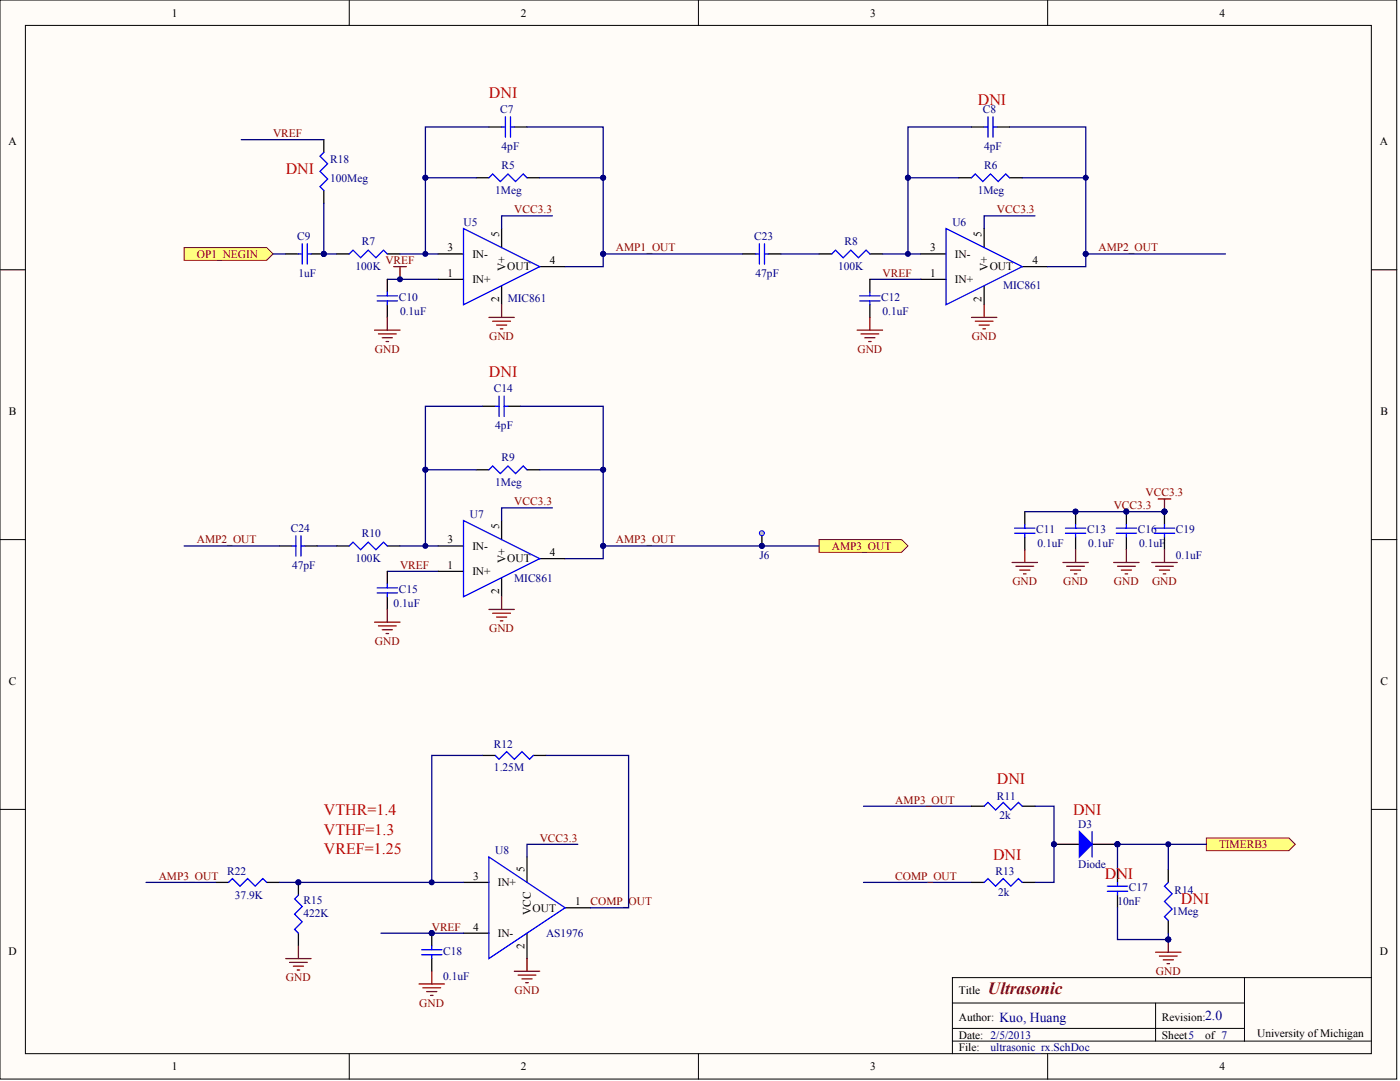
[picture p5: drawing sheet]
<svg xmlns="http://www.w3.org/2000/svg" width="466mm" height="359mm" viewBox="0 0 466 359" stroke-linecap="round" stroke-linejoin="round" font-family="sans-serif">
<defs><g id="words">
<text font-size="5.7" fill="#800000" x="328.6" y="330.6">Ultrasonic</text>
<g font-size="5.3" fill="#f00">
<text x="162.6" y="32.6">DNI</text>
<text x="325.2" y="34.8">DNI</text>
<text x="95" y="58">DNI</text>
<text x="162.6" y="125.5">DNI</text>
<text x="331.6" y="260.6">DNI</text>
<text x="107.7" y="271.2">VTHR=1.4</text>
<text x="356.9" y="271.2">DNI</text>
<text x="107.7" y="277.5">VTHF=1.3</text>
<text x="107.7" y="283.9">VREF=1.25</text>
<text x="330.3" y="286">DNI</text>
<text x="367.5" y="292.3">DNI</text>
<text x="392.8" y="300.7">DNI</text>
</g>
<g font-size="4.6" fill="#000080">
<text x="332.4" y="339.8">Kuo, Huang</text>
<text x="400.8" y="339.3">2.0</text>
</g>
<g font-size="3.8">
<text x="57.1" y="5.5">1</text>
<text x="173.3" y="5.5">2</text>
<text x="289.4" y="5.5">3</text>
<text x="405.6" y="5.5">4</text>
<text x="2.8" y="48.3">A</text>
<text x="459" y="48.3">A</text>
<text x="148.9" y="83.6">3</text>
<text x="166" y="79" transform="rotate(-90 166 79)">5</text>
<text x="309.4" y="83.6">3</text>
<text x="326.5" y="79" transform="rotate(-90 326.5 79)">5</text>
<text x="157.1" y="85.7">IN-</text>
<text x="168.7" y="89.9">OUT</text>
<text x="182.9" y="87.8">4</text>
<text x="317.6" y="85.7">IN-</text>
<text x="329.2" y="89.9">OUT</text>
<text x="343.4" y="87.8">4</text>
<text x="148.9" y="92">1</text>
<text x="157.1" y="94.2">IN+</text>
<text x="168.1" y="90.2" transform="rotate(-90 168.1 90.2)">V+</text>
<text x="309.4" y="92">1</text>
<text x="317.6" y="94.2">IN+</text>
<text x="328.6" y="90.2" transform="rotate(-90 328.6 90.2)">V+</text>
<text x="166" y="100.3" transform="rotate(-90 166 100.3)">2</text>
<text x="326.5" y="100.3" transform="rotate(-90 326.5 100.3)">2</text>
<text x="3" y="138">B</text>
<text x="459.1" y="138">B</text>
<text x="166" y="176.1" transform="rotate(-90 166 176.1)">5</text>
<text x="148.9" y="180.7">3</text>
<text x="157.1" y="182.8">IN-</text>
<text x="182.9" y="184.9">4</text>
<text x="148.9" y="189.2">1</text>
<text x="157.1" y="191.3">IN+</text>
<text x="168.1" y="187.3" transform="rotate(-90 168.1 187.3)">V+</text>
<text x="168.7" y="187">OUT</text>
<text x="166" y="197.4" transform="rotate(-90 166 197.4)">2</text>
<text x="3" y="227.7">C</text>
<text x="459.1" y="227.7">C</text>
<text x="157.3" y="292.6">3</text>
<text x="174.4" y="290.1" transform="rotate(-90 174.4 290.1)">5</text>
<text x="165.6" y="294.7">IN+</text>
<text x="176.6" y="304.2" transform="rotate(-90 176.6 304.2)">VCC</text>
<text x="177.1" y="303.1">OUT</text>
<text x="191.3" y="301">1</text>
<text x="157.3" y="309.5">4</text>
<text x="165.6" y="311.6">IN-</text>
<text x="2.8" y="317.4">D</text>
<text x="174.4" y="315.6" transform="rotate(-90 174.4 315.6)">2</text>
<text x="459" y="317.4">D</text>
<text x="318.9" y="330.6">Title</text>
<text x="318.9" y="339.5">Author:</text>
<text x="386.5" y="339.5">Revision:</text>
<text x="318.9" y="345.4">Date: 2/5/2013</text>
<text x="386.5" y="345.4">Sheet5</text>
<text x="400.8" y="345.4">of 7</text>
<text x="418.2" y="344.9">University ofMichigan</text>
<text x="318.9" y="349.6">File:</text>
<text x="57.1" y="355.9">1</text>
<text x="173.3" y="355.9">2</text>
<text x="289.4" y="355.9">3</text>
<text x="405.6" y="355.9">4</text>
</g>
<g font-size="3.8" fill="#000080">
<text x="166.4" y="37.6">C7</text>
<text x="326.9" y="37.6">C8</text>
<text x="166.8" y="49.8">4pF</text>
<text x="327.3" y="49.8">4pF</text>
<text x="109.8" y="54">R18</text>
<text x="166.8" y="56.2">R5</text>
<text x="327.3" y="56.2">R6</text>
<text x="109.8" y="60.4">100Meg</text>
<text x="164.7" y="64.6">1Meg</text>
<text x="325.2" y="64.6">1Meg</text>
<text x="154.2" y="75.2">U5</text>
<text x="316.8" y="75.2">U6</text>
<text x="98.8" y="79.8">C9</text>
<text x="120.4" y="81.5">R7</text>
<text x="250.9" y="79.8">C23</text>
<text x="280.9" y="81.5">R8</text>
<text x="118.3" y="89.9">100K</text>
<text x="278.8" y="89.9">100K</text>
<text x="99.3" y="92">1uF</text>
<text x="251.3" y="92">47pF</text>
<text x="132.6" y="100.1">C10</text>
<text x="169" y="100.5">MIC861</text>
<text x="293.1" y="100.1">C12</text>
<text x="333.7" y="96.3">MIC861</text>
<text x="133.1" y="104.7">0.1uF</text>
<text x="293.6" y="104.7">0.1uF</text>
<text x="164.3" y="130.5">C14</text>
<text x="164.7" y="142.7">4pF</text>
<text x="166.8" y="153.3">R9</text>
<text x="164.7" y="161.7">1Meg</text>
<text x="156.3" y="172.3">U7</text>
<text x="96.7" y="176.9">C24</text>
<text x="120.4" y="178.6">R10</text>
<text x="344.7" y="177.3">C11</text>
<text x="361.6" y="177.3">C13</text>
<text x="378.5" y="177.3">C16</text>
<text x="391.1" y="177.3">C19</text>
<text x="252.6" y="185.8">J6</text>
<text x="345.1" y="182">0.1uF</text>
<text x="362" y="182">0.1uF</text>
<text x="378.9" y="182">0.1uF</text>
<text x="391.1" y="185.8">0.1uF</text>
<text x="97.1" y="189.2">47pF</text>
<text x="118.3" y="187">100K</text>
<text x="132.6" y="197.2">C15</text>
<text x="171.1" y="193.4">MIC861</text>
<text x="130.9" y="201.8">0.1uF</text>
<text x="164.3" y="248.7">R12</text>
<text x="164.3" y="256.3">1.25M</text>
<text x="331.6" y="266">R11</text>
<text x="332.4" y="272.3">2k</text>
<text x="358.6" y="275.3">D3</text>
<text x="164.7" y="284.1">U8</text>
<text x="75.6" y="290.9">R22</text>
<text x="331.2" y="290.9">R13</text>
<text x="358.6" y="288.8">Diode</text>
<text x="78.1" y="298.9">37.9K</text>
<text x="332" y="298.1">2k</text>
<text x="375.5" y="296.4">C17</text>
<text x="390.7" y="297.2">R14</text>
<text x="101" y="304.8">422K</text>
<text x="101" y="300.6">R15</text>
<text x="371.7" y="301">10nF</text>
<text x="389.9" y="304.4">1Meg</text>
<text x="181.6" y="311.6">AS1976</text>
<text x="147.4" y="317.5">C18</text>
<text x="147.4" y="325.9">0.1uF</text>
<text x="329.5" y="349.6">ultrasonic_rx.SchDoc</text>
</g>
<g font-size="3.8" fill="#800000">
<text x="90.8" y="45.6">VREF</text>
<text x="171.1" y="70.9">VCC3.3</text>
<text x="331.6" y="70.9">VCC3.3</text>
<text x="204.9" y="83.6">AMP1_OUT</text>
<text x="365.4" y="83.6">AMP2_OUT</text>
<text x="65.5" y="85.7">OP1_NEGIN</text>
<text x="128.2" y="87.8">VREF</text>
<text x="293.6" y="92">VREF</text>
<text x="162.7" y="113.2">GND</text>
<text x="323.2" y="113.2">GND</text>
<text x="124.7" y="117.4">GND</text>
<text x="285.2" y="117.4">GND</text>
<text x="381" y="165.1">VCC3.3</text>
<text x="171.1" y="168">VCC3.3</text>
<text x="370.4" y="169.3">VCC3.3</text>
<text x="65.5" y="180.7">AMP2_OUT</text>
<text x="204.9" y="180.7">AMP3_OUT</text>
<text x="276.7" y="182.8">AMP3_OUT</text>
<text x="133.1" y="189.2">VREF</text>
<text x="336.7" y="194.6">GND</text>
<text x="353.6" y="194.6">GND</text>
<text x="370.5" y="194.6">GND</text>
<text x="383.2" y="194.6">GND</text>
<text x="124.7" y="214.5">GND</text>
<text x="162.7" y="210.3">GND</text>
<text x="297.8" y="267.3">AMP3_OUT</text>
<text x="179.5" y="279.9">VCC3.3</text>
<text x="405.5" y="282">TIMERB3</text>
<text x="52.8" y="292.6">AMP3_OUT</text>
<text x="297.8" y="292.6">COMP_OUT</text>
<text x="196.4" y="301">COMP_OUT</text>
<text x="143.6" y="309.5">VREF</text>
<text x="95.1" y="326.4">GND</text>
<text x="384.5" y="324.3">GND</text>
<text x="139.5" y="334.8">GND</text>
<text x="171.2" y="330.6">GND</text>
</g>
</g></defs>
<g fill="#fffcf8" stroke="#000" stroke-width=".33">
<path d="M0 0h464.6v358.8h-464.6z"/>
<path d="M8.4 8.5h447.7v341.9h-447.7z"/>
</g>
<g fill="none" stroke="#000" stroke-width=".33">
<path d="M116.2 0v8.5M232.3 0v8.5M348.5 0v8.5M0 89.7h8.4M456.2 89.7h8.4M0 179.4h8.4M456.2 179.4h8.4M0 269.2h8.4M456.2 269.2h8.4M316.8 333.5h97.1M384.4 333.5v12.7M413.9 325.1h-97.1v25.3"/>
<path d="M456.2 325.1h-42.3v21.1M116.2 350.4v8.5M232.3 350.4v8.5M316.8 346.2h139.4M316.8 342h97.1M348.5 350.4v8.5"/>
</g>
<g fill="none" stroke="#000" stroke-width=".42">
<path d="M158.4 59.1h4.2M175.3 59.1h4.2M318.9 59.1h4.2M335.8 59.1h4.2M166.8 76v6.3M327.3 76v6.3M95 84.4h4.3M103.5 84.4h4.2M111.9 84.4h4.3M128.8 84.4h4.3M128.8 92.9v4.2M145.7 92.9h8.5"/>
<path d="M145.7 84.4h8.5M166.8 95v6.3M179.5 88.7h8.5M272.4 84.4h4.3M289.3 84.4h4.3M289.3 92.9v4.2M306.2 92.9h8.5M306.2 84.4h8.5M327.3 95v6.3M340 88.7h8.5M128.8 101.3v4.3M289.3 101.3v4.3"/>
<path d="M158.4 156.2h4.2M175.3 156.2h4.2M166.8 173.1v6.3M340.9 170.2v4.2M340.9 178.6v4.2M357.8 170.2v4.2M357.8 178.6v4.2M374.7 170.2v4.2M374.7 178.6v4.2M387.3 170.2v4.2M387.3 178.6v4.2M111.9 181.6h4.3"/>
<path d="M128.8 190v4.2M128.8 198.4v4.3M128.8 181.6h4.3M145.7 190h8.5M145.7 181.6h8.5M166.8 192.1v6.3M179.5 185.8h8.5M323.1 268.1h4.2M340 268.1h4.2M154.2 293.4h8.4M175.3 285v8.4M323.1 293.4h4.2"/>
<path d="M340 293.4h4.2M143.6 310.3v4.2M143.6 318.8v4.2M154.2 310.3h8.4M175.3 310.3v8.5M188 301.9h8.4"/>
</g>
<g fill="none" stroke="#00f" stroke-width=".42">
<path d="M162.6 59.1l1.3-1.3 2.5 2.6 2.6-2.6 2.5 2.6 2.5-2.6 1.3 1.3M323.1 59.1l1.3-1.3 2.5 2.6 2.6-2.6 2.5 2.6 2.5-2.6 1.3 1.3M154.2 76l25.3 12.7-25.3 12.6zM314.7 76l25.3 12.7-25.3 12.6zM99.3 84.4h1.2M100.5 81.1v6.7M102.2 81.1v6.7M102.2 84.4h1.3M116.2 84.4l1.2-1.2 2.6 2.5 2.5-2.5 2.5 2.5 2.6-2.5 1.2 1.2M125.4 98.4h6.8M128.8 97.1v1.3M276.7 84.4l1.2-1.2 2.6 2.5 2.5-2.5 2.5 2.5 2.6-2.5 1.2 1.2"/>
<path d="M286 98.4h6.7M289.3 97.1v1.3M125.4 100.1h6.8M128.8 100.1v1.2M286 100.1h6.7M289.3 100.1v1.2M162.6 156.2l1.3-1.2 2.5 2.5 2.6-2.5 2.5 2.5 2.5-2.5 1.3 1.2M154.2 173.1l25.3 12.7-25.3 12.6zM337.5 175.6h6.7M337.5 177.3h6.7M340.9 174.4v1.2M340.9 177.3v1.3"/>
<path d="M354.4 175.6h6.7M354.4 177.3h6.7M357.8 174.4v1.2M357.8 177.3v1.3M371.3 175.6h6.7M371.3 177.3h6.7M374.7 174.4v1.2M374.7 177.3v1.3M383.9 175.6h6.8M383.9 177.3h6.8M387.3 174.4v1.2M387.3 177.3v1.3"/>
<path d="M116.2 181.6l1.2-1.3 2.6 2.5 2.5-2.5 2.5 2.5 2.6-2.5 1.2 1.3M125.4 195.5h6.8M125.4 197.2h6.8M128.8 194.2v1.3M128.8 197.2v1.2M327.3 268.1l1.3-1.3 2.6 2.6 2.5-2.6 2.5 2.6 2.6-2.6 1.2 1.3M162.6 285l25.4 16.9-25.4 16.9zM327.3 293.4l1.3-1.2 2.6 2.5 2.5-2.5 2.5 2.5 2.6-2.5 1.2 1.2M140.2 315.8h6.8M140.2 317.5h6.8M143.6 314.5v1.3M143.6 317.5v1.3"/>
</g>
<path d="M335.8 42.2h25.3v42.2h46.5M128.8 92.9h16.9M133.1 84.4h12.6M289.3 92.9h16.9M293.6 84.4h12.6M128.8 190h16.9M133.1 181.6h12.6M287.2 268.1h35.9M344.2 268.1h6.4v25.3h-6.4M287.2 293.4h35.9" fill="none" stroke="#000080" stroke-width=".42"/>
<g fill="none" stroke="#800000" stroke-width=".42">
<path d="M130.9 88.7h4.3M133.1 88.7v4.2M124.6 109.8h8.5M125.9 111h5.9M127.1 112.3h3.4M128.4 113.6h.8M128.8 105.6v4.2M162.6 105.6h8.5M163.9 106.8h5.9M165.2 108.1h3.3M166.4 109.4h.9M166.8 101.3v4.3"/>
<path d="M285.1 109.8h8.5M286.4 111h5.9M287.6 112.3h3.4M288.9 113.6h.9M289.3 105.6v4.2M323.1 105.6h8.5M324.4 106.8h5.9M325.7 108.1h3.3M326.9 109.4h.9M327.3 101.3v4.3M385.2 165.9h4.2M387.3 165.9v4.3"/>
<path d="M166.8 198.4v4.3M336.6 187h8.5M337.9 188.3h5.9M339.2 189.6h3.4M340.4 190.8h.9M340.9 182.8v4.2M353.5 187h8.5M354.8 188.3h5.9M356.1 189.6h3.3M357.3 190.8h.9M357.8 182.8v4.2M370.4 187h8.5"/>
<path d="M371.7 188.3h5.9M373 189.6h3.3M374.2 190.8h.9M374.7 182.8v4.2M383.1 187h8.5M384.4 188.3h5.9M385.6 189.6h3.4M386.9 190.8h.8M387.3 182.8v4.2M124.6 206.9h8.5M125.9 208.2h5.9M127.1 209.4h3.4"/>
<path d="M128.4 210.7h.8M128.8 202.7v4.2M162.6 202.7h8.5M163.9 203.9h5.9M165.2 205.2h3.3M166.4 206.5h.9M175.3 318.8v4.2M139.4 327.2h8.4M140.7 328.5h5.9M141.9 329.7h3.4M143.2 331h.8M143.6 323v4.2"/>
<path d="M171.1 323h8.4M172.3 324.3h5.9M173.6 325.5h3.4M174.9 326.8h.8"/>
</g>
<g fill="#000080" stroke="#000080" stroke-width=".33">
<circle cx="133" cy="92.9" r=".82"/>
<circle cx="387.3" cy="170.1" r=".82"/>
<circle cx="357.7" cy="170.1" r=".82"/>
<circle cx="107.7" cy="84.4" r=".82"/>
<circle cx="361.1" cy="84.4" r=".82"/>
<circle cx="374.6" cy="170.1" r=".82"/>
<circle cx="143.6" cy="310.3" r=".82"/>
</g>
<g fill="#ffff80" stroke="#800000" stroke-width=".33">
<path d="M401.3 278.7h27.4l2.1 2.1-2.1 2.1h-27.4z" fill-rule="evenodd"/>
<path d="M61.2 82.3h27.5l2.1 2.1-2.1 2.2h-27.5z" fill-rule="evenodd"/>
</g>
<path d="M253.4 177.3v4.3M160.5 251.2h4.2M177.4 251.2h4.2M99.3 293.4v4.3M99.3 310.3v4.2" fill="none" stroke="#000" stroke-width=".42"/>
<g fill="#000080" stroke="#000080" stroke-width=".33">
<circle cx="99.2" cy="293.4" r=".82"/>
<circle cx="253.4" cy="181.5" r=".82"/>
</g>
<path d="M164.7 251.2l1.3 1.3 2.5-2.5 2.6 2.5 2.5-2.5 2.5 2.5 1.3-1.3M99.3 297.7l-1.3 1.2 2.5 2.6-2.5 2.5 2.5 2.5-2.5 2.6 1.3 1.2" fill="none" stroke="#00f" stroke-width=".42"/>
<circle cx="253.4" cy="177.3" r=".82" fill="#c0c0c0" stroke="#00f" stroke-width=".33"/>
<g fill="#000080" stroke="#000080" stroke-width=".33">
<circle cx="253.4" cy="181.5" r=".82"/>
<circle cx="388.6" cy="312.4" r=".82"/>
<circle cx="387.3" cy="170.1" r=".82"/>
<circle cx="141.5" cy="84.4" r=".82"/>
<circle cx="141.5" cy="59.1" r=".82"/>
<circle cx="200.6" cy="59.1" r=".82"/>
<circle cx="141.5" cy="181.5" r=".82"/>
<circle cx="141.5" cy="156.2" r=".82"/>
<circle cx="200.6" cy="156.2" r=".82"/>
<circle cx="302" cy="84.4" r=".82"/>
<circle cx="302" cy="59.1" r=".82"/>
<circle cx="200.6" cy="84.4" r=".82"/>
<circle cx="361.1" cy="59.1" r=".82"/>
</g>
<path d="M162.6 42.2h4.2M171.1 42.2h4.2M323.1 42.2h4.2M331.6 42.2h4.2M160.5 135.1h4.2M169 135.1h4.2M371.7 289.2v4.2M371.7 297.7v4.2M388.6 289.2v4.2M388.6 306.1v4.2" fill="none" stroke="#000" stroke-width=".42"/>
<g fill="none" stroke="#00f" stroke-width=".42">
<path d="M168.1 38.8v6.8M169.8 38.8v6.8M328.6 38.8v6.8M330.3 38.8v6.8M166.8 42.2h1.3M169.8 42.2h1.3M327.3 42.2h1.3M330.3 42.2h1.3M164.7 135.1h1.3M166 131.7v6.8M167.7 131.7v6.8M167.7 135.1h1.3"/>
<path d="M368.3 296.4h6.8M368.3 294.7h6.8M371.7 293.4v1.3M371.7 296.4v1.3M388.6 293.4l-1.3 1.3 2.6 2.5-2.6 2.6 2.6 2.5-2.6 2.5 1.3 1.3"/>
</g>
<path d="M384.4 316.7h8.4M385.6 317.9h6M386.9 319.2h3.4M388.6 312.4v4.3M388.2 320.5h.8" fill="none" stroke="#800000" stroke-width=".42"/>
<path d="M158.4 59.1h-16.9v25.3M162.6 42.2h-21.1v16.9M175.3 42.2h25.3v16.9h-21.1M200.6 59.1v25.3h46.5M318.9 59.1h-16.9v25.3M323.1 42.2h-21.1v16.9M340 59.1h21.1M90.8 84.4h4.2M160.5 135.1h-19v21.1M173.2 135.1h27.4v21.1h-21.1M158.4 156.2h-16.9v25.4M340.9 170.2h46.4" fill="none" stroke="#000080" stroke-width=".42"/>
<path d="M272.4 179.4h27.5l2.1 2.2-2.1 2.1h-27.5z" fill-rule="evenodd" fill="#ffff80" stroke="#800000" stroke-width=".33"/>
<path d="M95 318.8h8.5M99.3 314.5v4.3M96.3 320h5.9M97.6 321.3h3.4M98.8 322.6h.9" fill="none" stroke="#800000" stroke-width=".42"/>
<path d="M107.7 46.4v4.3M107.7 63.3v4.3M247.1 84.4h4.2M255.5 84.4h4.3M92.9 181.6h4.2M101.4 181.6h4.2M71.8 293.4h4.2M88.7 293.4h4.2M350.6 280.8h8.4M363.3 280.8h8.4" fill="none" stroke="#000" stroke-width=".42"/>
<g fill="#000080" stroke="#000080" stroke-width=".33">
<circle cx="350.6" cy="280.8" r=".82"/>
<circle cx="371.7" cy="280.8" r=".82"/>
<circle cx="388.6" cy="280.8" r=".82"/>
<circle cx="388.6" cy="312.4" r=".82"/>
<circle cx="107.7" cy="84.4" r=".82"/>
<circle cx="143.6" cy="293.4" r=".82"/>
<circle cx="200.6" cy="84.4" r=".82"/>
<circle cx="361.1" cy="84.4" r=".82"/>
<circle cx="200.6" cy="181.5" r=".82"/>
<circle cx="200.6" cy="156.2" r=".82"/>
</g>
<path d="M359 276.6l4.3 4.2-4.3 4.2z" fill="#00f" stroke="#00f" stroke-width=".42"/>
<path d="M107.7 50.7l-1.3 1.2 2.6 2.6-2.6 2.5 2.6 2.5-2.6 2.6 1.3 1.2M251.3 84.4h1.3M252.6 81.1v6.7M254.3 81.1v6.7M254.3 84.4h1.2M98.4 178.2v6.7M100.1 178.2v6.7M97.1 181.6h1.3M100.1 181.6h1.3M363.3 276.6v8.4M76 293.4l1.3-1.2 2.5 2.5 2.6-2.5 2.5 2.5 2.5-2.5 1.3 1.2" fill="none" stroke="#00f" stroke-width=".42"/>
<g fill="none" stroke="#000080" stroke-width=".42">
<path d="M80.3 46.4h27.4M107.7 67.6v16.8h4.2M183.7 71.8h-16.9v4.2M344.2 71.8h-16.9v4.2M200.6 84.4v4.3h-12.6M259.8 84.4h12.6M361.1 84.4v4.3h-12.6M200.6 156.2v25.4h71.8M183.7 168.9h-16.9v4.2M61.2 181.6h31.7M105.6 181.6h6.3M200.6 181.6v4.2h-12.6"/>
<path d="M160.5 251.2h-16.9v42.2M181.6 251.2h27.5v50.7h-12.7M48.6 293.4h23.2M92.9 293.4h61.3M192.2 280.8h-16.9v4.2M388.6 280.8v8.4M401.3 280.8h-29.6v8.4M126.7 310.3h27.5M371.7 301.9v10.5h16.9v-2.1"/>
</g>
<use href="#words"/>
</svg>
